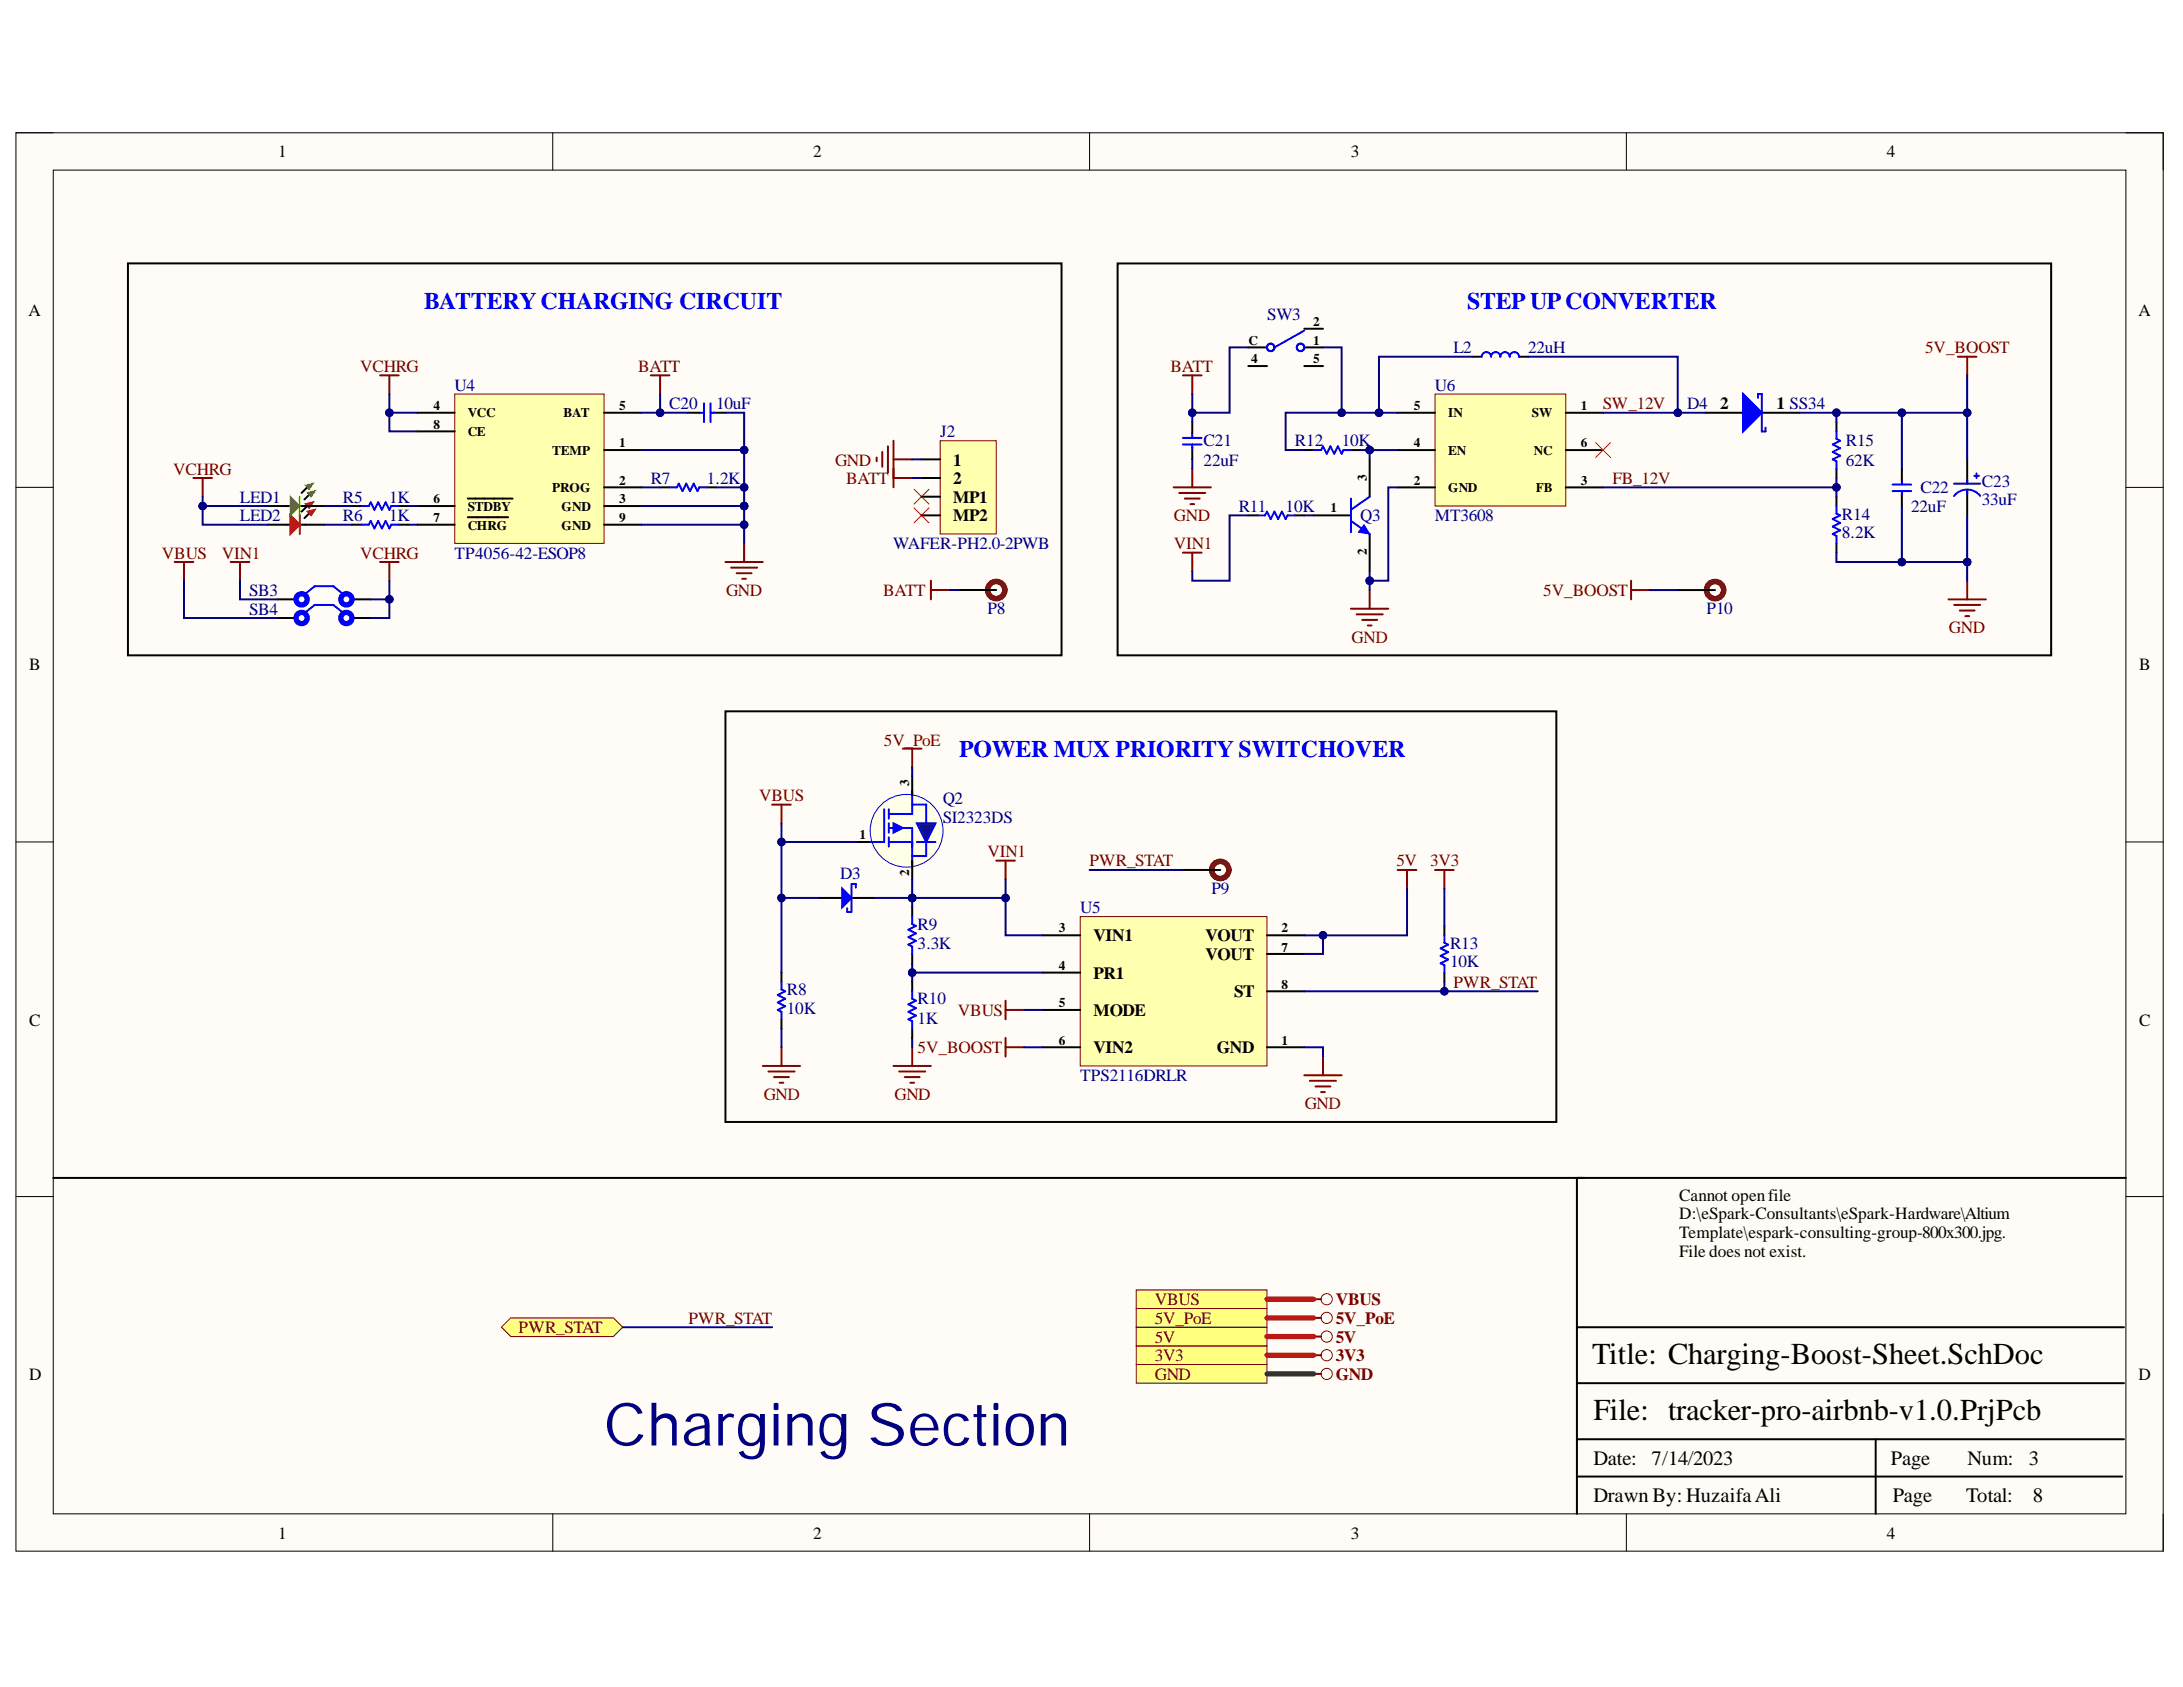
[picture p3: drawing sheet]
<svg xmlns="http://www.w3.org/2000/svg" width="279mm" height="216mm" viewBox="0 0 279 216" stroke-linecap="round" stroke-linejoin="round" font-family="sans-serif">
<defs><g id="words">
<text font-size="7.6" fill="#000080" x="77.3" y="185">Charging Section</text>
<g font-size="3.9">
<text x="203.8" y="174.5">Title: Charging-Boost-Sheet.SchDoc</text>
<text x="203.9" y="181.7">File: tracker-pro-airbnb-v1.0.PrjPcb</text>
</g>
<g font-size="3" fill="#00f">
<text x="54.3" y="39.6">BATTERYCHARGING CIRCUIT</text>
<text x="187.8" y="39.6">STEP UPCONVERTER</text>
<text x="122.8" y="96.9">POWER MUX PRIORITY SWITCHOVER</text>
</g>
<g font-size="2.6">
<text x="203.9" y="187.4">Date:</text>
<text x="211.4" y="187.4">7/14/2023</text>
<text x="242" y="187.4">Page</text>
<text x="251.8" y="187.4">Num:</text>
<text x="259.7" y="187.4">3</text>
<text x="203.9" y="192.3">Drawn By: HuzaifaAli</text>
<text x="242.2" y="192.3">Page</text>
<text x="251.6" y="192.3">Total:</text>
<text x="260.2" y="192.3">8</text>
</g>
<g font-size="2.2">
<text x="35.6" y="20.1">1</text>
<text x="104.1" y="20.1">2</text>
<text x="172.9" y="20.1">3</text>
<text x="241.5" y="20.1">4</text>
<text x="3.6" y="40.4">A</text>
<text x="273.7" y="40.4">A</text>
<text x="220.2" y="52.4">2</text>
<text x="227.4" y="52.4">1 SS34</text>
<text x="122" y="59.6">1</text>
<text x="122" y="62">2</text>
<text x="122" y="64.3">MP1</text>
<text x="122" y="66.7">MP2</text>
<text x="3.7" y="85.8">B</text>
<text x="273.8" y="85.8">B</text>
<text x="139.9" y="120.4">VIN1</text>
<text x="139.9" y="125.2">PR1</text>
<text x="154.3" y="120.4">VOUT</text>
<text x="154.3" y="122.9">VOUT</text>
<text x="3.7" y="131.2">C</text>
<text x="139.9" y="130">MODE</text>
<text x="157.9" y="127.6">ST</text>
<text x="273.8" y="131.2">C</text>
<text x="139.9" y="134.8">VIN2</text>
<text x="155.7" y="134.8">GND</text>
<text x="214.9" y="153.6">Cannot openfile</text>
<text x="214.9" y="156">D:\eSpark-Consultants\eSpark-Hardware\Altium</text>
<text x="214.9" y="158.5">Template\espark-consulting-group-800x300.jpg.</text>
<text x="214.9" y="160.8">File does not exist.</text>
<text x="3.7" y="176.6">D</text>
<text x="273.7" y="176.6">D</text>
<text x="35.6" y="196.9">1</text>
<text x="104.1" y="196.9">2</text>
<text x="172.9" y="196.9">3</text>
<text x="241.5" y="196.9">4</text>
</g>
<g font-size="2.2" fill="#000080">
<text x="162.2" y="40.9">SW3</text>
<text x="186" y="45.2">L2</text>
<text x="195.6" y="45.2">22uH</text>
<text x="58.2" y="50">U4</text>
<text x="85.7" y="52.4">C20</text>
<text x="91.7" y="52.4">10uF</text>
<text x="183.6" y="50">U6</text>
<text x="215.9" y="52.4">D4</text>
<text x="120.3" y="56">J2</text>
<text x="154.1" y="57.1">C21</text>
<text x="154.1" y="59.6">22uF</text>
<text x="165.7" y="57.1">R12</text>
<text x="171.7" y="57.1">10K</text>
<text x="236.2" y="57.1">R15</text>
<text x="236.2" y="59.6">62K</text>
<text x="30.7" y="64.3">LED1</text>
<text x="43.9" y="64.3">R5</text>
<text x="49.8" y="64.3">1K</text>
<text x="83.3" y="62">R7</text>
<text x="90.5" y="62">1.2K</text>
<text x="158.5" y="65.5">R11</text>
<text x="164.5" y="65.5">10K</text>
<text x="244.6" y="65.5">22uF</text>
<text x="245.8" y="63.1">C22</text>
<text x="253.7" y="62.3">C23</text>
<text x="253.7" y="64.7">33uF</text>
<text x="30.7" y="66.7">LED2</text>
<text x="43.9" y="66.7">R6</text>
<text x="49.8" y="66.7">1K</text>
<text x="58.2" y="71.5">TP4056-42-ESOP8</text>
<text x="114.3" y="70.3">WAFER-PH2.0-2PWB</text>
<text x="174.1" y="66.7">Q3</text>
<text x="183.6" y="66.7">MT3608</text>
<text x="235.7" y="66.5">R14</text>
<text x="235.7" y="68.9">8.2K</text>
<text x="31.9" y="76.2">SB3</text>
<text x="31.9" y="78.7">SB4</text>
<text x="126.4" y="78.6">P8</text>
<text x="218.4" y="78.6">P10</text>
<text x="120.7" y="102.9">Q2</text>
<text x="120.7" y="105.3">SI2323DS</text>
<text x="107.6" y="112.5">D3</text>
<text x="117.4" y="119">R9</text>
<text x="138.2" y="116.9">U5</text>
<text x="155.1" y="114.4">P9</text>
<text x="117.4" y="121.4">3.3K</text>
<text x="185.6" y="121.4">R13</text>
<text x="185.6" y="123.8">10K</text>
<text x="100.7" y="127.4">R8</text>
<text x="100.7" y="129.8">10K</text>
<text x="117.4" y="128.5">R10</text>
<text x="117.4" y="131">1K</text>
<text x="138.2" y="138.3">TPS2116DRLR</text>
</g>
<g font-size="2.2" fill="#800000">
<text x="46.1" y="47.6">VCHRG</text>
<text x="81.7" y="47.6">BATT</text>
<text x="149.8" y="47.6">BATT</text>
<text x="246.4" y="45.2">5V_BOOST</text>
<text x="205.1" y="52.4">SW_12V</text>
<text x="106.9" y="59.6">GND</text>
<text x="22.2" y="60.8">VCHRG</text>
<text x="108.3" y="62">BATT</text>
<text x="206.4" y="62">FB_12V</text>
<text x="20.7" y="71.5">VBUS</text>
<text x="28.4" y="71.5">VIN1</text>
<text x="46.1" y="71.5">VCHRG</text>
<text x="150.3" y="66.7">GND</text>
<text x="150.3" y="70.3">VIN1</text>
<text x="92.9" y="76.2">GND</text>
<text x="113" y="76.2">BATT</text>
<text x="197.5" y="76.2">5V_BOOST</text>
<text x="173" y="82.2">GND</text>
<text x="249.4" y="81.1">GND</text>
<text x="113.1" y="95.4">5V_PoE</text>
<text x="97.2" y="102.5">VBUS</text>
<text x="126.4" y="109.7">VIN1</text>
<text x="139.4" y="110.9">PWR_STAT</text>
<text x="178.7" y="110.9">5V</text>
<text x="183.1" y="110.9">3V3</text>
<text x="122.6" y="130">VBUS</text>
<text x="186" y="126.4">PWR_STAT</text>
<text x="117.4" y="134.8">5V_BOOST</text>
<text x="97.7" y="140.8">GND</text>
<text x="114.5" y="140.8">GND</text>
<text x="167" y="142">GND</text>
<text x="147.8" y="167">VBUS</text>
<text x="171" y="167">VBUS</text>
<text x="66.4" y="170.6">PWR_STAT</text>
<text x="88.1" y="169.4">PWR_STAT</text>
<text x="147.8" y="171.8">5V</text>
<text x="147.8" y="169.4">5V_PoE</text>
<text x="171" y="171.8">5V</text>
<text x="171" y="169.4">5V_PoE</text>
<text x="147.8" y="174.2">3V3</text>
<text x="147.8" y="176.6">GND</text>
<text x="171" y="174.2">3V3</text>
<text x="171" y="176.6">GND</text>
</g>
<g font-size="1.7">
<text x="168.1" y="41.8">2</text>
<text x="159.8" y="44.1">C</text>
<text x="160.1" y="46.5">4</text>
<text x="168.1" y="44.1">1</text>
<text x="168.1" y="46.5">5</text>
<text x="55.5" y="52.5">4</text>
<text x="59.9" y="53.4">VCC</text>
<text x="72.1" y="53.4">BAT</text>
<text x="79.2" y="52.5">5</text>
<text x="180.9" y="52.5">5</text>
<text x="185.3" y="53.4">IN</text>
<text x="196.1" y="53.4">SW</text>
<text x="202.3" y="52.5">1</text>
<text x="55.5" y="54.9">8</text>
<text x="59.9" y="55.8">CE</text>
<text x="70.7" y="58.2">TEMP</text>
<text x="79.2" y="57.2">1</text>
<text x="180.9" y="57.2">4</text>
<text x="185.3" y="58.2">EN</text>
<text x="196.3" y="58.2">NC</text>
<text x="202.3" y="57.2">6</text>
<text x="55.5" y="64.4">6</text>
<text x="59.9" y="65.4">STDBY</text>
<text x="70.7" y="63">PROG</text>
<text x="71.9" y="65.4">GND</text>
<text x="79.2" y="62">2</text>
<text x="79.2" y="64.4">3</text>
<text x="170.3" y="65.6">1</text>
<text x="174.9" y="61.6" transform="rotate(-90 174.9 61.6)">3</text>
<text x="180.9" y="62">2</text>
<text x="185.3" y="63">GND</text>
<text x="196.6" y="63">FB</text>
<text x="202.3" y="62">3</text>
<text x="55.5" y="66.8">7</text>
<text x="59.9" y="67.8">CHRG</text>
<text x="71.9" y="67.8">GND</text>
<text x="79.2" y="66.8">9</text>
<text x="174.9" y="71" transform="rotate(-90 174.9 71)">2</text>
<text x="116.3" y="100.6" transform="rotate(-90 116.3 100.6)">3</text>
<text x="110" y="107.4">1</text>
<text x="116.3" y="112.1" transform="rotate(-90 116.3 112.1)">2</text>
<text x="135.5" y="119.3">3</text>
<text x="164" y="119.3">2</text>
<text x="135.5" y="124.1">4</text>
<text x="164" y="121.8">7</text>
<text x="135.5" y="128.9">5</text>
<text x="164" y="126.5">8</text>
<text x="135.5" y="133.7">6</text>
<text x="164" y="133.7">1</text>
</g>
</g></defs>
<path d="M2 17h274.9v181.5h-274.9z" fill-rule="evenodd" fill="#fffcf8"/>
<path d="M2 17h274.9v181.5h-274.9z" fill="none" stroke="#000" stroke-width=".13"/>
<path d="M6.8 21.8h265.3v171.9h-265.3z" fill-rule="evenodd" fill="#fffcf8"/>
<g fill="none" stroke="#000" stroke-width=".13">
<path d="M2 17h4.8M70.7 17v4.8M139.5 17v4.8M208.2 17v4.8M272.1 17h4.8v4.8M6.8 21.8h265.3v171.9h-265.3zM2 62.4h4.8M272.1 62.4h4.8M2 107.8h4.8M272.1 107.8h4.8M2 153.1h4.8M272.1 153.1h4.8"/>
<path d="M70.7 193.7v4.8M139.5 193.7v4.8M208.2 193.7v4.8M276.9 193.7v4.8"/>
</g>
<path d="M272.1 150.7h-70.3v43M201.8 177h70M201.8 169.9h70M201.8 189h69.8M201.8 184.2h70M240.1 184.2v9.5" fill="none" stroke="#000" stroke-width=".25"/>
<path d="M58.2 50.4h19.1v19.1h-19.1z" fill-rule="evenodd" fill="#ffffb0"/>
<path d="M58.2 50.4h19.1v19.1h-19.1z" fill="none" stroke="#800000" stroke-width=".13"/>
<g fill="none" stroke="#000" stroke-width=".25">
<path d="M53.4 52.8h4.8M53.4 55.2h4.8M77.3 57.6h4.8M77.3 52.8h4.8M39.6 65.7l-.6 .6M53.4 64.8h4.8M53.4 67.1h4.8M59.9 63.8h5.7M59.9 66.2h5.1M77.3 62.4h4.8M77.3 64.8h4.8M77.3 67.1h4.8"/>
<path d="M84.5 62.4h1.2M90.5 62.4h1.2"/>
</g>
<g fill="none" stroke="#800000" stroke-width=".25">
<path d="M48.6 48h2.4M49.8 48v2.4M83.3 48h2.4M84.5 48v2.4M112.2 58.6v.4M112.9 57.8v1.9M113.6 57.1v3.4M114.4 56.4v6M114.4 58.8h2.4M92.8 71.9h4.8M93.6 72.6h3.3M94.3 73.4h1.9"/>
<path d="M95 74.1h.5M95.2 69.5v2.4M114.4 61.2h2.4"/>
</g>
<path d="M85.7 62.4h.9l.3-.5 .5 1 .4-1 .5 1 .5-1 .5 1 .2-.5h1" fill="none" stroke="#00f" stroke-width=".25"/>
<path d="M39.3 65.4l1.1-.2-.6 .8z" fill-rule="evenodd" fill="#c00"/>
<path d="M39.3 65.4l1.1-.2-.6 .8z" fill="none" stroke="#c00" stroke-width=".13"/>
<path d="M39.3 64.8l-.7 .7" fill="none" stroke="#000" stroke-width=".25"/>
<path d="M39 64.5l1.2-.3-.6 .8z" fill-rule="evenodd" fill="#c00"/>
<path d="M39 64.5l1.2-.3-.6 .8z" fill="none" stroke="#c00" stroke-width=".13"/>
<path d="M34.3 67.1h2.9M38.4 67.1h3.1" fill="none" stroke="#000" stroke-width=".25"/>
<path d="M38.4 66v2.3" fill="none" stroke="#c00" stroke-width=".25"/>
<path d="M37.2 66l1.2 1.1-1.2 1.2z" fill="#c00"/>
<path d="M37.2 66l1.2 1.1-1.2 1.2z" fill="none" stroke="#c00" stroke-width=".25"/>
<path d="M39.6 63.3l-.6 .6" fill="none" stroke="#000" stroke-width=".25"/>
<path d="M39.3 63l1.1-.2-.6 .8z" fill-rule="evenodd" fill="#0f0"/>
<path d="M39.3 63l1.1-.2-.6 .8z" fill="none" stroke="#0f0" stroke-width=".13"/>
<path d="M39.3 62.4l-.7 .7" fill="none" stroke="#000" stroke-width=".25"/>
<path d="M39 62.1l1.2-.3-.6 .9z" fill-rule="evenodd" fill="#0f0"/>
<path d="M39 62.1l1.2-.3-.6 .9z" fill="none" stroke="#0f0" stroke-width=".13"/>
<path d="M34.3 64.8h2.9M38.4 64.8h3.1" fill="none" stroke="#000" stroke-width=".25"/>
<path d="M38.4 63.6v2.4" fill="none" stroke="#0f0" stroke-width=".25"/>
<path d="M37.2 63.6l1.2 1.2-1.2 1.2z" fill="#0f0"/>
<path d="M37.2 63.6l1.2 1.2-1.2 1.2z" fill="none" stroke="#0f0" stroke-width=".25"/>
<path d="M24.7 61.2h2.4M25.9 61.2v2.4" fill="none" stroke="#800000" stroke-width=".25"/>
<path d="M117 62.6l1.9 1.9M117 65l1.9 1.9M118.9 62.6l-1.9 1.9M118.9 65l-1.9 1.9" fill="none" stroke="#f00" stroke-width=".13"/>
<path d="M88.1 52.8h1.4M91.3 52.8h1.5" fill="none" stroke="#000" stroke-width=".25"/>
<path d="M89.5 52.8h.5M90.1 51.6v2.4M90.9 52.8h.5M90.9 51.6v2.4" fill="none" stroke="#00f" stroke-width=".25"/>
<path d="M183.7 50.4h16.7v14.4h-16.7z" fill-rule="evenodd" fill="#ffffb0"/>
<path d="M183.7 50.4h16.7v14.4h-16.7z" fill="none" stroke="#800000" stroke-width=".13"/>
<path d="M178.9 52.8h4.8M178.9 57.6h4.8M200.4 52.8h4.8M200.4 57.6h4.8M218.3 52.8h4.8M225.5 52.8h4.8M178.9 62.4h4.8M200.4 62.4h4.8" fill="none" stroke="#000" stroke-width=".25"/>
<path d="M151.4 48h2.4M152.6 48v2.4M152.6 60v2.4M150.2 62.4h4.8M150.9 63.1h3.4M151.6 63.8h2M152.4 64.5h.4" fill="none" stroke="#800000" stroke-width=".25"/>
<path d="M223.1 50.4l2.4 2.4-2.4 2.4z" fill="#00f"/>
<g fill="none" stroke="#00f" stroke-width=".25">
<path d="M151.4 56.9h2.4M151.4 56h2.4M152.6 55.4v.5M152.6 56.9v.5M189.6 45.7a.6 .6 0 0 1 .6-.6 .6 .6 0 0 1 .6 .6 .6 .6 0 0 1 .6-.6 .6 .6 0 0 1 .6 .6 .6 .6 0 0 1 .6-.6 .6 .6 0 0 1 .6 .6 .6 .6 0 0 1 .6-.6 .6 .6 0 0 1 .6 .6M223.1 50.4l2.4 2.4-2.4 2.4zM225 50.9v-.5h.5v4.8h.5v-.5M235 55.2v1l.5 .2-.9 .5 .9 .5-.9 .4 .9 .5-.9 .5 .4 .2v1M235 64.8v.9l.5 .3-.9 .4 .9 .5-.9 .5 .9 .5-.9 .4 .4 .3v.9M242.2 62.9h2.4M242.2 62h2.4M243.4 61.4v.5"/>
<path d="M243.4 62.9v.4"/>
</g>
<path d="M204.2 56.6l1.9 2M206.1 56.6l-1.9 2" fill="none" stroke="#f00" stroke-width=".13"/>
<g fill="none" stroke="#000" stroke-width=".25">
<path d="M16.4 33.7h119.5v50.2h-119.5zM143 33.7h119.5v50.2h-119.5zM152.6 54v1.4M152.6 57.2v1.6M188.4 45.7h1.2M194.4 45.7h1.2M235 54v1.2M235 60v1.2M243.4 60v1.4M235 63.6v1.2M235 69.5v1.2M243.4 63.2v1.6"/>
<path d="M6.8 150.7h196"/>
</g>
<path d="M250.6 45.7h2.4M251.8 45.7v2.3M249.4 76.7h4.8M250.1 77.4h3.3M250.8 78.1h1.9M251.5 78.9h.5M251.8 74.3v2.4" fill="none" stroke="#800000" stroke-width=".25"/>
<path d="M138.3 117.3h23.9v19.1h-23.9z" fill-rule="evenodd" fill="#ffffb0"/>
<path d="M138.3 117.3h23.9v19.1h-23.9z" fill="none" stroke="#800000" stroke-width=".13"/>
<g fill="none" stroke="#000" stroke-width=".25">
<path d="M166.9 57.6h1.2M172.9 57.6h1.2M175.3 58.8v4.8M168.1 66h4.8M175.3 68.3v4.8M92.8 91h106.4v52.6h-106.4zM116.8 116.1v1.2M133.5 119.7h4.8M162.2 119.7h4.7M184.9 118.5v1.2M116.8 122.1v1.2M133.5 134h4.8"/>
<path d="M133.5 124.5h4.8M133.5 129.3h4.8M162.2 134h4.7M162.2 122.1h4.7M162.2 126.9h4.7M184.9 124.5v1.2"/>
</g>
<path d="M168.1 57.6h1l.2-.5 .5 1 .5-1 .5 1 .4-1 .5 1 .3-.5h.9M172.9 66.7l2.4 1.6M172.9 63.8v4.3M175.3 63.6l-2.4 1.6M116.8 117.3v1l.4 .2-.9 .5 .9 .5-.9 .4 .9 .5-.9 .5 .5 .2v1M184.9 119.7v1l.4 .2-.9 .5 .9 .4-.9 .5 .9 .5-.9 .5 .5 .2v1" fill="none" stroke="#00f" stroke-width=".25"/>
<g fill="none" stroke="#800000" stroke-width=".25">
<path d="M98.8 103h2.4M100 103v2.4M178.9 111.3h2.4M180.1 111.3v2.4M183.7 111.3h2.4M184.9 111.3v2.4M114.4 136.4h4.7M115.1 137.1h3.3M115.8 137.9h1.9M116.5 138.6h.5M116.8 134v2.4M128.7 128.1v2.3"/>
<path d="M128.7 132.8v2.4M128.7 129.3h2.4M128.7 134h2.4"/>
</g>
<path d="M174.6 67.1l.7 1.2-1.4-.2z" fill="#00f"/>
<path d="M174.6 67.1l.7 1.2-1.4-.2z" fill="none" stroke="#00f" stroke-width=".13"/>
<path d="M172.9 77.9h4.8M173.6 78.6h3.4M174.3 79.3h2M175.3 75.5v2.4M175.1 80h.4M166.9 137.6h4.8M167.7 138.3h3.3M168.4 139h1.9M169.1 139.8h.5M169.3 135.2v2.4" fill="none" stroke="#800000" stroke-width=".25"/>
<path d="M159.8 66h1.2M165.7 66h1.2" fill="none" stroke="#000" stroke-width=".25"/>
<path d="M161 66h.9l.3-.5 .4 .9 .5-.9 .5 .9 .5-.9 .4 .9 .3-.4h.9" fill="none" stroke="#00f" stroke-width=".25"/>
<path d="M145.4 172.2h16.8v2.4h-16.8z" fill-rule="evenodd" fill="#ffff80"/>
<g fill="none" stroke="#800000" stroke-width=".13">
<path d="M145.4 172.2h16.8v2.4h-16.8z"/>
<circle cx="169.8" cy="173.4" r=".72"/>
</g>
<path d="M168.1 173.4h1" fill="none" stroke="#800000" stroke-width=".25"/>
<path d="M145.4 174.6h16.8v2.4h-16.8z" fill-rule="evenodd" fill="#ffff80"/>
<g fill="none" stroke="#800000" stroke-width=".13">
<path d="M145.4 174.6h16.8v2.4h-16.8z"/>
<circle cx="169.8" cy="175.8" r=".72"/>
</g>
<path d="M168.1 175.8h1" fill="none" stroke="#800000" stroke-width=".25"/>
<path d="M145.4 169.9h16.8v2.3h-16.8z" fill-rule="evenodd" fill="#ffff80"/>
<g fill="none" stroke="#800000" stroke-width=".13">
<path d="M145.4 169.9h16.8v2.3h-16.8z"/>
<circle cx="169.8" cy="171.1" r=".72"/>
</g>
<path d="M168.1 171.1h1" fill="none" stroke="#800000" stroke-width=".25"/>
<path d="M145.4 165.1h16.8v2.4h-16.8z" fill-rule="evenodd" fill="#ffff80"/>
<g fill="none" stroke="#800000" stroke-width=".13">
<path d="M145.4 165.1h16.8v2.4h-16.8z"/>
<circle cx="169.8" cy="166.3" r=".72"/>
</g>
<path d="M119.1 74.3v2.4M119.1 75.5h2.4M208.8 75.5h2.3M208.8 74.3v2.4M115.6 95.8h2.3M116.8 95.8v2.4M168.1 166.3h1" fill="none" stroke="#800000" stroke-width=".25"/>
<path d="M104.8 114.9h3M109 114.9h3" fill="none" stroke="#000" stroke-width=".25"/>
<path d="M107.8 113.7l1.2 1.2-1.2 1.2z" fill="#00f"/>
<path d="M107.8 113.7l1.2 1.2-1.2 1.2zM108.4 116.2v.5h.6M109 113.1v3.6M109 113.1h.5v.5" fill="none" stroke="#00f" stroke-width=".25"/>
<path d="M109.6 107.8h2.4" fill="none" stroke="#000" stroke-width=".25"/>
<circle cx="116" cy="106.3" r="4.7" fill="#ffffe8"/>
<circle cx="116" cy="106.3" r="4.7" fill="none" stroke="#00f" stroke-width=".13"/>
<path d="M113.2 103.6v4.2h-1.8M113.8 107.8h3M113.8 103.6v1.2M113.8 105.4v1.2M113.8 107.2v1.2M113.8 106h3v4.7M116.8 101.2v3h-3" fill="none" stroke="#00f" stroke-width=".25"/>
<path d="M114.4 105.4l1.2 .6-1.2 .6z" fill="#00f"/>
<path d="M114.4 105.4l1.2 .6-1.2 .6zM116.8 103h1.7v6.5h-1.7M117.3 107.8h2.4" fill="none" stroke="#00f" stroke-width=".25"/>
<path d="M116.8 99.4v2.4M116.8 110.1v2.4" fill="none" stroke="#000" stroke-width=".25"/>
<path d="M117.3 105.4h2.4l-1.2 2.4z" fill="#073763"/>
<path d="M117.3 105.4h2.4l-1.2 2.4z" fill="none" stroke="#00f" stroke-width=".25"/>
<path d="M97.6 136.4h4.8M98.3 137.1h3.4M99.1 137.9h1.9M99.8 138.6h.5M100 134v2.4" fill="none" stroke="#800000" stroke-width=".25"/>
<path d="M145.4 167.5h16.8v2.4h-16.8z" fill-rule="evenodd" fill="#ffff80"/>
<g fill="none" stroke="#800000" stroke-width=".13">
<path d="M145.4 167.5h16.8v2.4h-16.8z"/>
<circle cx="169.8" cy="168.7" r=".72"/>
</g>
<path d="M168.1 168.7h1" fill="none" stroke="#800000" stroke-width=".25"/>
<path d="M120.3 56.4h7.2v11.9h-7.2z" fill-rule="evenodd" fill="#ffffb0"/>
<path d="M120.3 56.4h7.2v11.9h-7.2z" fill="none" stroke="#800000" stroke-width=".13"/>
<path d="M117.9 58.8h2.4M159.8 44.5h2.4M159.8 46.8h2.4M166.9 44.5h2.4M166.9 42.1h2.4M166.9 46.8h2.4M251.8 58.8v3.1M117.9 61.2h2.4M117.9 63.6h2.4M117.9 66h2.4M251.8 62.9v3.1" fill="none" stroke="#000" stroke-width=".25"/>
<g fill="none" stroke="#00f" stroke-width=".25">
<path d="M166.9 42.3l-3.8 2.2M250.1 61.9h3.3M251.8 61.4v.5M251.8 62.7v.5M252.7 60.9h.6M253 60.6v.6M253.4 63.5a2.12 2.12 0 0 0-3.3 0"/>
<circle cx="162.6" cy="44.5" r=".48"/>
<circle cx="166.5" cy="44.5" r=".48"/>
</g>
<path d="M64.2 169.9l1.2-1.2h13.1l1.2 1.2-1.2 1.2h-13.1z" fill-rule="evenodd" fill="#ffff80"/>
<path d="M64.2 169.9l1.2-1.2h13.1l1.2 1.2-1.2 1.2h-13.1z" fill="none" stroke="#800000" stroke-width=".13"/>
<g fill="none" stroke="#5b0f00" stroke-width=".68">
<circle cx="127.5" cy="75.5" r="1.1"/>
<circle cx="219.5" cy="75.5" r="1.1"/>
<circle cx="156.2" cy="111.3" r="1.1"/>
</g>
<path d="M35.5 76.7h2.4M35.5 79.1h2.4M45.1 76.7h2.3M45.1 79.1h2.3M45.1 64.8h1.2M51 64.8h1.2M122.7 75.5h4.8M214.7 75.5h4.8M151.4 111.3h4.8" fill="none" stroke="#000" stroke-width=".25"/>
<path d="M22.4 71.9h2.3M23.5 71.9v2.4M29.5 71.9h2.4M30.7 71.9v2.4M48.6 71.9h2.4M49.8 71.9v2.4M151.4 70.7h2.4M152.6 70.7v2.4M127.5 110.1h2.4M128.7 110.1v2.4" fill="none" stroke="#800000" stroke-width=".25"/>
<g fill="none" stroke="#00f" stroke-width=".68">
<circle cx="38.6" cy="76.7" r=".72"/>
<circle cx="38.6" cy="79.1" r=".72"/>
<circle cx="44.3" cy="76.7" r=".72"/>
<circle cx="44.3" cy="79.1" r=".72"/>
</g>
<path d="M39.1 76l1.2-1h2.4l1.2 1M39.1 78.4l1.2-1h2.4l1.2 1M46.3 64.8h.9l.2-.5 .5 .9 .5-.9 .5 .9 .5-.9 .4 .9 .3-.4h.9" fill="none" stroke="#00f" stroke-width=".25"/>
<path d="M25.9 64.8h8.4M41.5 64.8h3.6M41.5 67.1h3.6M52.2 64.8h1.2M52.2 67.1h1.2" fill="none" stroke="#000080" stroke-width=".25"/>
<circle cx="25.9" cy="64.8" r=".48" fill="#000080"/>
<circle cx="25.9" cy="64.8" r=".48" fill="none" stroke="#000080" stroke-width=".13"/>
<path d="M116.8 58.8h1.1M82.1 64.8h13.1M116.8 61.2h1.1" fill="none" stroke="#000080" stroke-width=".25"/>
<circle cx="95.2" cy="64.8" r=".48" fill="#000080"/>
<circle cx="95.2" cy="64.8" r=".48" fill="none" stroke="#000080" stroke-width=".13"/>
<path d="M84.5 50.4v2.4h-2.4" fill="none" stroke="#000080" stroke-width=".25"/>
<circle cx="84.5" cy="52.8" r=".48" fill="#000080"/>
<circle cx="84.5" cy="52.8" r=".48" fill="none" stroke="#000080" stroke-width=".13"/>
<path d="M49.8 52.8h3.6" fill="none" stroke="#000080" stroke-width=".25"/>
<circle cx="49.8" cy="52.8" r=".48" fill="#000080"/>
<circle cx="49.8" cy="52.8" r=".48" fill="none" stroke="#000080" stroke-width=".13"/>
<path d="M95.2 67.1v2.4" fill="none" stroke="#000080" stroke-width=".25"/>
<circle cx="95.2" cy="67.1" r=".48" fill="#000080"/>
<circle cx="95.2" cy="67.1" r=".48" fill="none" stroke="#000080" stroke-width=".13"/>
<path d="M95.2 64.8v2.3h-13.1" fill="none" stroke="#000080" stroke-width=".25"/>
<circle cx="95.2" cy="67.1" r=".48" fill="#000080"/>
<circle cx="95.2" cy="67.1" r=".48" fill="none" stroke="#000080" stroke-width=".13"/>
<circle cx="95.2" cy="64.8" r=".48" fill="#000080"/>
<circle cx="95.2" cy="64.8" r=".48" fill="none" stroke="#000080" stroke-width=".13"/>
<path d="M91.7 62.4h3.5" fill="none" stroke="#000080" stroke-width=".25"/>
<circle cx="95.2" cy="62.4" r=".48" fill="#000080"/>
<circle cx="95.2" cy="62.4" r=".48" fill="none" stroke="#000080" stroke-width=".13"/>
<path d="M92.8 52.8h2.4v4.8M82.1 62.4h2.4" fill="none" stroke="#000080" stroke-width=".25"/>
<circle cx="95.2" cy="57.6" r=".48" fill="#000080"/>
<circle cx="95.2" cy="57.6" r=".48" fill="none" stroke="#000080" stroke-width=".13"/>
<path d="M84.5 52.8h3.6" fill="none" stroke="#000080" stroke-width=".25"/>
<circle cx="84.5" cy="52.8" r=".48" fill="#000080"/>
<circle cx="84.5" cy="52.8" r=".48" fill="none" stroke="#000080" stroke-width=".13"/>
<path d="M195.6 45.7h19.1v7.1" fill="none" stroke="#000080" stroke-width=".25"/>
<circle cx="214.7" cy="52.8" r=".48" fill="#000080"/>
<circle cx="214.7" cy="52.8" r=".48" fill="none" stroke="#000080" stroke-width=".13"/>
<path d="M152.6 58.8v1.2M235 61.2v1.2h-29.8" fill="none" stroke="#000080" stroke-width=".25"/>
<circle cx="235" cy="62.4" r=".48" fill="#000080"/>
<circle cx="235" cy="62.4" r=".48" fill="none" stroke="#000080" stroke-width=".13"/>
<path d="M235 62.4v1.2" fill="none" stroke="#000080" stroke-width=".25"/>
<circle cx="235" cy="62.4" r=".48" fill="#000080"/>
<circle cx="235" cy="62.4" r=".48" fill="none" stroke="#000080" stroke-width=".13"/>
<path d="M230.3 52.8h4.7v1.2" fill="none" stroke="#000080" stroke-width=".25"/>
<circle cx="235" cy="52.8" r=".48" fill="#000080"/>
<circle cx="235" cy="52.8" r=".48" fill="none" stroke="#000080" stroke-width=".13"/>
<path d="M243.4 52.8v7.2" fill="none" stroke="#000080" stroke-width=".25"/>
<circle cx="243.4" cy="52.8" r=".48" fill="#000080"/>
<circle cx="243.4" cy="52.8" r=".48" fill="none" stroke="#000080" stroke-width=".13"/>
<path d="M243.4 64.8v7.1" fill="none" stroke="#000080" stroke-width=".25"/>
<circle cx="243.4" cy="71.9" r=".48" fill="#000080"/>
<circle cx="243.4" cy="71.9" r=".48" fill="none" stroke="#000080" stroke-width=".13"/>
<path d="M251.8 71.9v2.4" fill="none" stroke="#000080" stroke-width=".25"/>
<circle cx="251.8" cy="71.9" r=".48" fill="#000080"/>
<circle cx="251.8" cy="71.9" r=".48" fill="none" stroke="#000080" stroke-width=".13"/>
<path d="M116.8 124.5v1.2" fill="none" stroke="#000080" stroke-width=".25"/>
<circle cx="116.7" cy="124.5" r=".48" fill="#000080"/>
<circle cx="116.7" cy="124.5" r=".48" fill="none" stroke="#000080" stroke-width=".13"/>
<path d="M116.8 123.3v1.2h16.7M116.8 132.8v1.2" fill="none" stroke="#000080" stroke-width=".25"/>
<circle cx="116.7" cy="124.5" r=".48" fill="#000080"/>
<circle cx="116.7" cy="124.5" r=".48" fill="none" stroke="#000080" stroke-width=".13"/>
<path d="M116.8 114.9h11.9v4.8h4.8" fill="none" stroke="#000080" stroke-width=".25"/>
<circle cx="128.7" cy="114.9" r=".48" fill="#000080"/>
<circle cx="128.7" cy="114.9" r=".48" fill="none" stroke="#000080" stroke-width=".13"/>
<circle cx="116.7" cy="114.9" r=".48" fill="#000080"/>
<circle cx="116.7" cy="114.9" r=".48" fill="none" stroke="#000080" stroke-width=".13"/>
<path d="M184.9 113.7v4.8M131.1 129.3h2.4M131.1 134h2.4M184.9 126.9h11.9" fill="none" stroke="#000080" stroke-width=".25"/>
<circle cx="184.9" cy="126.9" r=".48" fill="#000080"/>
<circle cx="184.9" cy="126.9" r=".48" fill="none" stroke="#000080" stroke-width=".13"/>
<path d="M175.3 57.6v1.2" fill="none" stroke="#000080" stroke-width=".25"/>
<circle cx="175.3" cy="57.6" r=".48" fill="#000080"/>
<circle cx="175.3" cy="57.6" r=".48" fill="none" stroke="#000080" stroke-width=".13"/>
<path d="M178.9 62.4h-1.2v11.9h-2.4" fill="none" stroke="#000080" stroke-width=".25"/>
<circle cx="175.3" cy="74.3" r=".48" fill="#000080"/>
<circle cx="175.3" cy="74.3" r=".48" fill="none" stroke="#000080" stroke-width=".13"/>
<path d="M174.1 57.6h4.8" fill="none" stroke="#000080" stroke-width=".25"/>
<circle cx="175.3" cy="57.6" r=".48" fill="#000080"/>
<circle cx="175.3" cy="57.6" r=".48" fill="none" stroke="#000080" stroke-width=".13"/>
<path d="M205.2 52.8h13.1" fill="none" stroke="#000080" stroke-width=".25"/>
<circle cx="214.7" cy="52.8" r=".48" fill="#000080"/>
<circle cx="214.7" cy="52.8" r=".48" fill="none" stroke="#000080" stroke-width=".13"/>
<path d="M235 52.8h16.8" fill="none" stroke="#000080" stroke-width=".25"/>
<circle cx="235" cy="52.8" r=".48" fill="#000080"/>
<circle cx="235" cy="52.8" r=".48" fill="none" stroke="#000080" stroke-width=".13"/>
<circle cx="243.4" cy="52.8" r=".48" fill="#000080"/>
<circle cx="243.4" cy="52.8" r=".48" fill="none" stroke="#000080" stroke-width=".13"/>
<circle cx="251.8" cy="52.8" r=".48" fill="#000080"/>
<circle cx="251.8" cy="52.8" r=".48" fill="none" stroke="#000080" stroke-width=".13"/>
<path d="M175.3 73.1v2.4" fill="none" stroke="#000080" stroke-width=".25"/>
<circle cx="175.3" cy="74.3" r=".48" fill="#000080"/>
<circle cx="175.3" cy="74.3" r=".48" fill="none" stroke="#000080" stroke-width=".13"/>
<path d="M251.8 48v10.8" fill="none" stroke="#000080" stroke-width=".25"/>
<circle cx="251.8" cy="52.8" r=".48" fill="#000080"/>
<circle cx="251.8" cy="52.8" r=".48" fill="none" stroke="#000080" stroke-width=".13"/>
<path d="M25.9 63.6v3.5h8.4M166.9 66h1.2M166.9 134h2.4v1.2" fill="none" stroke="#000080" stroke-width=".25"/>
<circle cx="25.9" cy="64.8" r=".48" fill="#000080"/>
<circle cx="25.9" cy="64.8" r=".48" fill="none" stroke="#000080" stroke-width=".13"/>
<path d="M49.8 50.4v4.8h3.6" fill="none" stroke="#000080" stroke-width=".25"/>
<circle cx="49.8" cy="52.8" r=".48" fill="#000080"/>
<circle cx="49.8" cy="52.8" r=".48" fill="none" stroke="#000080" stroke-width=".13"/>
<path d="M82.1 57.6h13.1v7.2" fill="none" stroke="#000080" stroke-width=".25"/>
<circle cx="95.2" cy="57.6" r=".48" fill="#000080"/>
<circle cx="95.2" cy="57.6" r=".48" fill="none" stroke="#000080" stroke-width=".13"/>
<circle cx="95.2" cy="62.4" r=".48" fill="#000080"/>
<circle cx="95.2" cy="62.4" r=".48" fill="none" stroke="#000080" stroke-width=".13"/>
<circle cx="95.2" cy="64.8" r=".48" fill="#000080"/>
<circle cx="95.2" cy="64.8" r=".48" fill="none" stroke="#000080" stroke-width=".13"/>
<path d="M162.2 171.1h5.9M162.2 166.3h5.9M162.2 173.4h5.9" fill="none" stroke="#f00" stroke-width=".68"/>
<path d="M162.2 175.8h5.9" fill="none" stroke="#274e13" stroke-width=".68"/>
<path d="M121.5 75.5h1.2M211.1 75.5h3.6M139.5 111.3h11.9M184.9 125.7v1.2h-18" fill="none" stroke="#000080" stroke-width=".25"/>
<circle cx="184.9" cy="126.9" r=".48" fill="#000080"/>
<circle cx="184.9" cy="126.9" r=".48" fill="none" stroke="#000080" stroke-width=".13"/>
<path d="M169.3 119.7v2.4h-2.4" fill="none" stroke="#000080" stroke-width=".25"/>
<circle cx="169.3" cy="119.7" r=".48" fill="#000080"/>
<circle cx="169.3" cy="119.7" r=".48" fill="none" stroke="#000080" stroke-width=".13"/>
<path d="M180.1 113.7v6h-13.2" fill="none" stroke="#000080" stroke-width=".25"/>
<circle cx="169.3" cy="119.7" r=".48" fill="#000080"/>
<circle cx="169.3" cy="119.7" r=".48" fill="none" stroke="#000080" stroke-width=".13"/>
<path d="M100 107.8h9.6" fill="none" stroke="#000080" stroke-width=".25"/>
<circle cx="100" cy="107.8" r=".48" fill="#000080"/>
<circle cx="100" cy="107.8" r=".48" fill="none" stroke="#000080" stroke-width=".13"/>
<path d="M116.8 112.5v2.4" fill="none" stroke="#000080" stroke-width=".25"/>
<circle cx="116.7" cy="114.9" r=".48" fill="#000080"/>
<circle cx="116.7" cy="114.9" r=".48" fill="none" stroke="#000080" stroke-width=".13"/>
<path d="M116.8 98.2v1.2M112 114.9h4.8" fill="none" stroke="#000080" stroke-width=".25"/>
<circle cx="116.7" cy="114.9" r=".48" fill="#000080"/>
<circle cx="116.7" cy="114.9" r=".48" fill="none" stroke="#000080" stroke-width=".13"/>
<path d="M116.8 114.9v1.2" fill="none" stroke="#000080" stroke-width=".25"/>
<circle cx="116.7" cy="114.9" r=".48" fill="#000080"/>
<circle cx="116.7" cy="114.9" r=".48" fill="none" stroke="#000080" stroke-width=".13"/>
<path d="M100 114.9v9.6M100 131.6v2.4" fill="none" stroke="#000080" stroke-width=".25"/>
<circle cx="100" cy="114.9" r=".48" fill="#000080"/>
<circle cx="100" cy="114.9" r=".48" fill="none" stroke="#000080" stroke-width=".13"/>
<path d="M100 105.4v9.5h4.8" fill="none" stroke="#000080" stroke-width=".25"/>
<circle cx="100" cy="107.8" r=".48" fill="#000080"/>
<circle cx="100" cy="107.8" r=".48" fill="none" stroke="#000080" stroke-width=".13"/>
<circle cx="100" cy="114.9" r=".48" fill="#000080"/>
<circle cx="100" cy="114.9" r=".48" fill="none" stroke="#000080" stroke-width=".13"/>
<path d="M162.2 168.7h5.9" fill="none" stroke="#f00" stroke-width=".68"/>
<path d="M169.3 44.5h2.4v8.3h4.8v-7.1h11.9" fill="none" stroke="#000080" stroke-width=".25"/>
<circle cx="176.5" cy="52.8" r=".48" fill="#000080"/>
<circle cx="176.5" cy="52.8" r=".48" fill="none" stroke="#000080" stroke-width=".13"/>
<circle cx="171.7" cy="52.8" r=".48" fill="#000080"/>
<circle cx="171.7" cy="52.8" r=".48" fill="none" stroke="#000080" stroke-width=".13"/>
<path d="M171.7 52.8h-7.2v4.8h2.4" fill="none" stroke="#000080" stroke-width=".25"/>
<circle cx="171.7" cy="52.8" r=".48" fill="#000080"/>
<circle cx="171.7" cy="52.8" r=".48" fill="none" stroke="#000080" stroke-width=".13"/>
<path d="M152.6 50.4v3.6" fill="none" stroke="#000080" stroke-width=".25"/>
<circle cx="152.6" cy="52.8" r=".48" fill="#000080"/>
<circle cx="152.6" cy="52.8" r=".48" fill="none" stroke="#000080" stroke-width=".13"/>
<path d="M159.8 44.5h-2.4v8.3h-4.8" fill="none" stroke="#000080" stroke-width=".25"/>
<circle cx="152.6" cy="52.8" r=".48" fill="#000080"/>
<circle cx="152.6" cy="52.8" r=".48" fill="none" stroke="#000080" stroke-width=".13"/>
<path d="M251.8 66v5.9h-16.8v-1.2" fill="none" stroke="#000080" stroke-width=".25"/>
<circle cx="243.4" cy="71.9" r=".48" fill="#000080"/>
<circle cx="243.4" cy="71.9" r=".48" fill="none" stroke="#000080" stroke-width=".13"/>
<circle cx="251.8" cy="71.9" r=".48" fill="#000080"/>
<circle cx="251.8" cy="71.9" r=".48" fill="none" stroke="#000080" stroke-width=".13"/>
<path d="M128.7 112.5v2.4M79.7 169.9h19.1" fill="none" stroke="#000080" stroke-width=".25"/>
<circle cx="128.7" cy="114.9" r=".48" fill="#000080"/>
<circle cx="128.7" cy="114.9" r=".48" fill="none" stroke="#000080" stroke-width=".13"/>
<path d="M49.8 74.3v2.4h-2.4M159.8 66h-2.4v8.3h-4.8v-1.2" fill="none" stroke="#000080" stroke-width=".25"/>
<circle cx="49.8" cy="76.7" r=".48" fill="#000080"/>
<circle cx="49.8" cy="76.7" r=".48" fill="none" stroke="#000080" stroke-width=".13"/>
<path d="M49.8 76.7v2.4h-2.4" fill="none" stroke="#000080" stroke-width=".25"/>
<circle cx="49.8" cy="76.7" r=".48" fill="#000080"/>
<circle cx="49.8" cy="76.7" r=".48" fill="none" stroke="#000080" stroke-width=".13"/>
<path d="M176.5 52.8h2.4M23.5 74.3v4.8h12M30.7 74.3v2.4h4.8" fill="none" stroke="#000080" stroke-width=".25"/>
<path d="M45.1 67.1h1.2M51 67.1h1.2M100 124.5v1.2M100 130.4v1.2M116.8 125.7v1.2M116.8 131.6v1.2" fill="none" stroke="#000" stroke-width=".25"/>
<path d="M46.3 67.1h.9l.2-.4 .5 .9 .5-.9 .5 .9 .5-.9 .4 .9 .3-.5h.9M100 125.7v.9l.5 .3-1 .4 1 .5-1 .5 1 .5-1 .5 .5 .2v.9M116.8 126.9v.9l.4 .3-.9 .4 .9 .5-.9 .5 .9 .5-.9 .4 .5 .3v.9" fill="none" stroke="#00f" stroke-width=".25"/>
<circle cx="176.5" cy="52.8" r=".48" fill="#000080"/>
<circle cx="176.5" cy="52.8" r=".48" fill="none" stroke="#000080" stroke-width=".13"/>
<use href="#words"/>
</svg>
